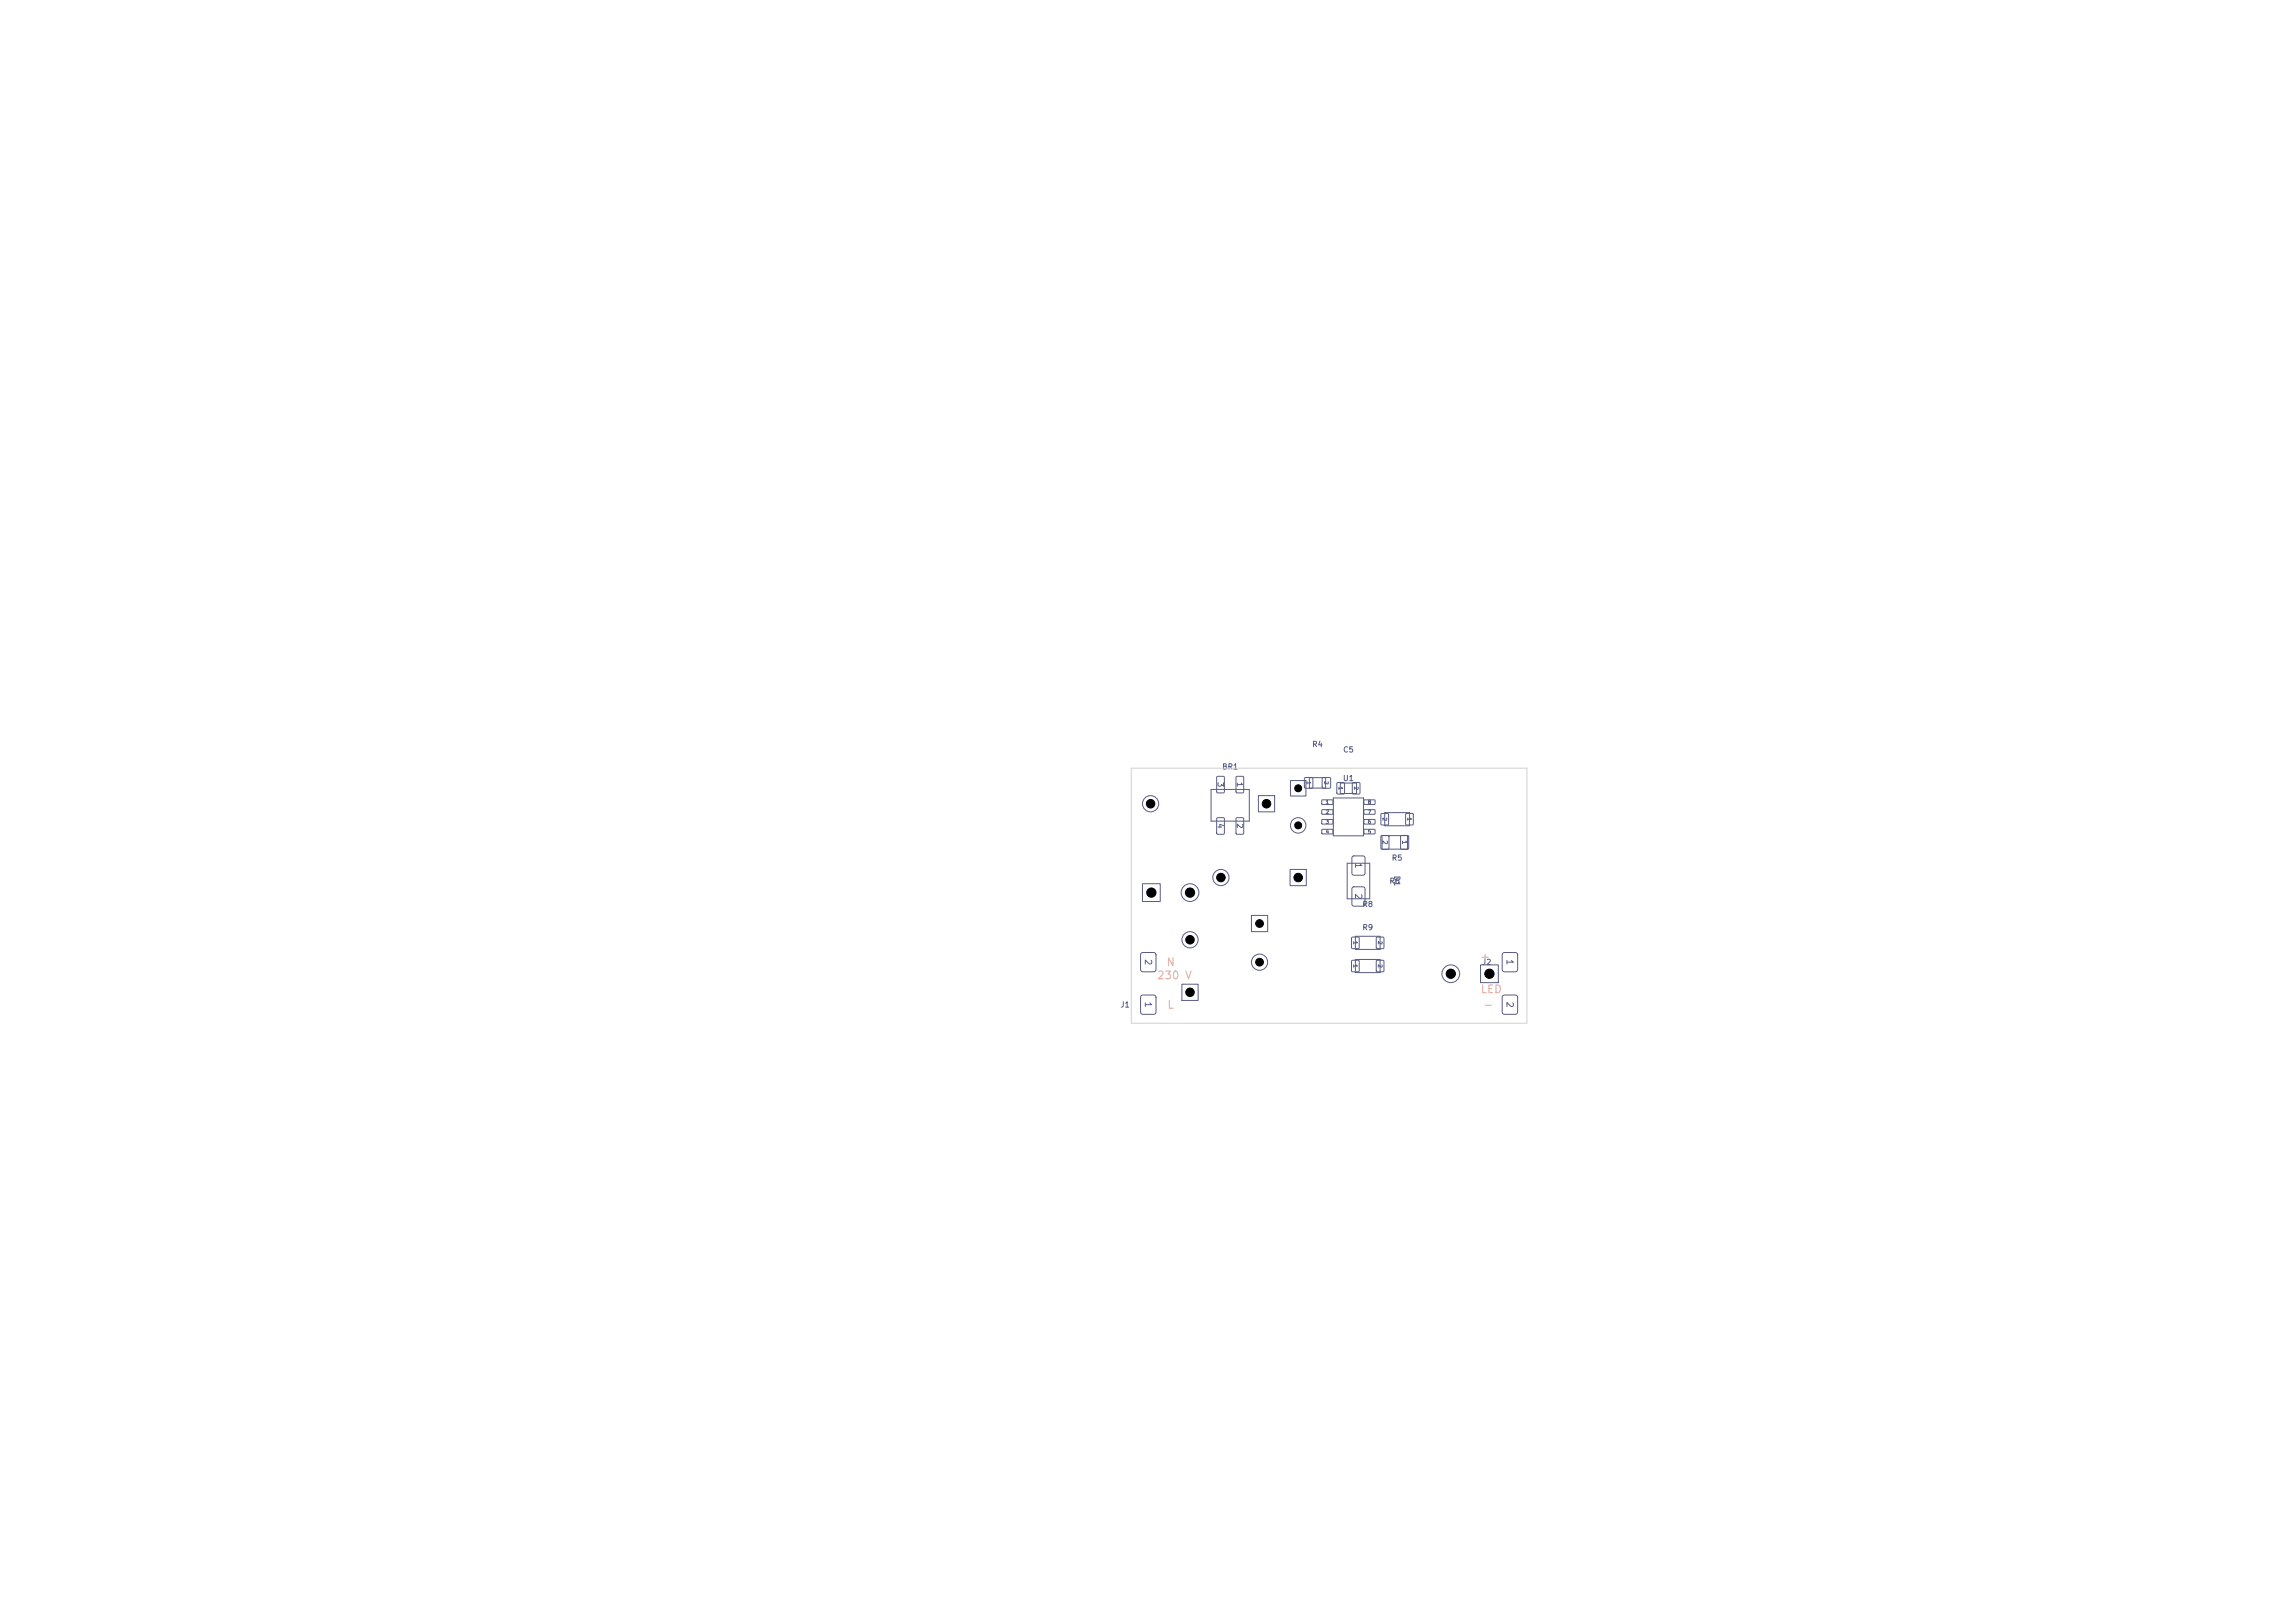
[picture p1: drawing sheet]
<svg xmlns="http://www.w3.org/2000/svg" width="297mm" height="210mm" viewBox="0 0 297 210" stroke-linecap="round" stroke-linejoin="round" font-family="sans-serif">
<defs><g id="words">
<g font-size="1" fill="#e8b2a7">
<text x="150.9" y="125.3">N</text>
<text x="191.5" y="124.6">+</text>
<text x="149.7" y="127">230 V</text>
<text x="151" y="130.8">L</text>
<text x="191.5" y="128.8">LED</text>
<text x="191.9" y="130.8">-</text>
</g>
<g font-size=".8" fill="#585d84">
<text x="175.2" y="111.5" transform="rotate(90 175.2 111.5)">1</text>
<text x="148.6" y="116.1">1</text>
<text x="153.6" y="116.1">2</text>
<text x="175.2" y="115.5" transform="rotate(90 175.2 115.5)">2</text>
<text x="148" y="124" transform="rotate(90 148 124)">2</text>
<text x="194.8" y="124" transform="rotate(90 194.8 124)">1</text>
<text x="148" y="129.5" transform="rotate(90 148 129.5)">1</text>
<text x="187.3" y="126.6">2</text>
<text x="192.3" y="126.6">1</text>
<text x="194.8" y="129.5" transform="rotate(90 194.8 129.5)">2</text>
</g>
<g font-size=".7" fill="#585d84">
<text x="157.4" y="101.1" transform="rotate(90 157.4 101.1)">3</text>
<text x="158.1" y="99.7">BR1</text>
<text x="159.9" y="101.1" transform="rotate(90 159.9 101.1)">1</text>
<text x="169.7" y="96.8">R4</text>
<text x="173.7" y="101.2">U1</text>
<text x="173.7" y="97.5">C5</text>
<text x="148.5" y="104.5">2</text>
<text x="157.4" y="106.5" transform="rotate(90 157.4 106.5)">4</text>
<text x="159.9" y="106.5" transform="rotate(90 159.9 106.5)">2</text>
<text x="163.5" y="104.5">1</text>
<text x="167.6" y="102.5">1</text>
<text x="167.6" y="107.3">2</text>
<text x="180" y="111.5">R5</text>
<text x="180.3" y="113.2" transform="rotate(90 180.3 113.2)">D1</text>
<text x="157.6" y="114.1">2</text>
<text x="167.6" y="114.1">1</text>
<text x="176.2" y="117.5">R8</text>
<text x="179.7" y="114.5">R6</text>
<text x="153.6" y="122.1">2</text>
<text x="162.6" y="120">1</text>
<text x="162.6" y="125">2</text>
<text x="176.2" y="120.5">R9</text>
<text x="191.7" y="125">J2</text>
<text x="144.9" y="130.5">J1</text>
<text x="153.6" y="128.9">1</text>
</g>
<g font-size=".6" fill="#585d84">
<text x="178.8" y="108.7" transform="rotate(90 178.8 108.7)">2</text>
<text x="181.3" y="108.7" transform="rotate(90 181.3 108.7)">1</text>
</g>
<g font-size=".5" fill="#585d84">
<text x="169" y="101" transform="rotate(90 169 101)">1</text>
<text x="171.3" y="101" transform="rotate(90 171.3 101)">2</text>
<text x="173.1" y="101.7" transform="rotate(90 173.1 101.7)">1</text>
<text x="175.1" y="101.7" transform="rotate(90 175.1 101.7)">2</text>
<text x="171.5" y="104.2">1</text>
<text x="171.5" y="105.4">2</text>
<text x="171.5" y="106.7">3</text>
<text x="171.5" y="108">4</text>
<text x="176.9" y="108">5</text>
<text x="176.9" y="106.7">6</text>
<text x="176.9" y="105.4">7</text>
<text x="176.9" y="104.2">8</text>
<text x="178.8" y="105.7" transform="rotate(90 178.8 105.7)">2</text>
<text x="182" y="105.7" transform="rotate(90 182 105.7)">1</text>
<text x="175" y="121.7" transform="rotate(90 175 121.7)">1</text>
<text x="175" y="124.7" transform="rotate(90 175 124.7)">1</text>
<text x="178.2" y="121.7" transform="rotate(90 178.2 121.7)">2</text>
<text x="178.2" y="124.7" transform="rotate(90 178.2 124.7)">2</text>
</g>
</g></defs>
<g fill="none" stroke="#585d84" stroke-width=".13">
<path d="M147.9 114.4h2.3v2.3h-2.3zM156.7 102.2h5v4.1h-5zM157.5 100.5l.8-.1 .1 .1 .1 1.9-.1 .2h-.8l-.1-.1zM157.5 105.8h.8l.1 .1 .1 1.9-.1 .1-.8 .1-.1-.1zM160 100.5l.8-.1 .1 .1 .1 1.9-.1 .2h-.8l-.1-.1zM160 105.8h.8l.1 .1 .1 1.9-.1 .1-.8 .1-.1-.1zM162 118.5h2.1v2h-2.1zM162.9 103h2.1v2.1h-2.1zM167 112.5h2.1v2.1h-2.1zM167 101h2v2h-2zM168.9 100.6h1v1.4h-1zM169.5 100.6h2.1v1.4h-2.1z"/>
<path d="M171.1 103.5h1.3l.1 .5-1.4 .1zM171.1 104.8h1.3l.1 .5-1.4 .1zM171.1 106.1l1.3-.1 .1 .6h-1.4zM171.1 107.3h1.3l.1 .5-1.4 .1zM171.2 100.6h1v1.4h-1zM172.6 103.3h3.9v4.9h-3.9zM173 101.3l.9-.1 .1 .1v1.3l-.1 .1-.7 .1-.2-.1zM173.5 101.3h2.1v1.4h-2.1zM174.3 111.7h3v4.6h-3zM175 110.8h.2h1.2l.2 .1 .1 2.1-.2 .2h-1.3l-.2-.1v-2.1zM175 114.8h.2h1.2l.2 .1 .1 2.1-.2 .2h-1.3l-.2-.1v-2.1zM175 101.3l.9-.1 .1 .1v1.3l-.1 .1-.7 .1-.2-.1z"/>
<path d="M176.5 107.3h1.4v.5l-1.3 .1zM176.5 106.1l1.4-.1v.6h-1.3zM176.5 104.8h1.4v.5l-1.3 .1zM176.5 103.5h1.4v.5l-1.3 .1zM178.7 105.3l.9-.1 .1 .1v1.3l-.1 .1-.7 .1-.2-.1zM178.7 108.1h.9l.1 .1 .1 1.5-.1 .2h-.8l-.2-.1zM178.9 108.1h3.3v1.8h-3.3zM179.2 105.2h3.2v1.7h-3.2zM181.3 108.1h.8l.2 .1v1.5l-.1 .2h-.8l-.1-.1zM181.9 105.3l.9-.1 .1 .1v1.3l-.1 .1-.7 .1-.2-.1zM147.7 123.4l.2-.2h1.4l.2 .2 .1 2.1-.1 .2-1.6 .1-.2-.2zM147.7 128.8h1.6l.2 .1 .1 2-.1 .3h-1.6l-.2-.1-.1-2z"/>
<path d="M153 127.4h2.1v2.1h-2.1zM174.9 121.3l.9-.1 .1 .1v1.3l-.1 .1-.7 .1-.2-.1zM174.9 124.3l.9-.1 .1 .1v1.3l-.1 .1-.7 .1-.2-.1zM175.4 121.2h3.2v1.7h-3.2zM175.4 124.2h3.2v1.7h-3.2zM178.1 121.3l.9-.1 .1 .1v1.3l-.1 .1-.7 .1-.2-.1zM178.1 124.3l.9-.1 .1 .1v1.3l-.1 .1-.7 .1-.2-.1zM191.6 124.8h2.3v2.4h-2.3zM194.5 123.4l.2-.2h1.4l.2 .2 .1 2.1-.1 .2-1.6 .1-.2-.2zM194.5 128.9l.2-.1h1.4l.2 .1 .1 2-.1 .3h-1.6l-.2-.1z"/>
<circle cx="148.9" cy="104" r="1.05"/>
<circle cx="154" cy="115.5" r="1.15"/>
<circle cx="158" cy="113.5" r="1.05"/>
<circle cx="168" cy="106.8" r="1"/>
<circle cx="154" cy="121.6" r="1.05"/>
<circle cx="163" cy="124.5" r="1.05"/>
<circle cx="187.8" cy="126" r="1.15"/>
</g>
<path d="M146.4 99.4h51.2v33h-51.2z" fill="none" stroke="#d0d2cd" stroke-width=".13"/>
<g fill="#000" stroke="#000" stroke-width=".13">
<circle cx="148.9" cy="104" r=".55"/>
<circle cx="149" cy="115.5" r=".6"/>
<circle cx="154" cy="115.5" r=".6"/>
<circle cx="158" cy="113.6" r=".55"/>
<circle cx="163" cy="119.5" r=".5"/>
<circle cx="163.9" cy="104" r=".55"/>
<circle cx="168" cy="106.8" r=".45"/>
<circle cx="168" cy="102" r=".45"/>
<circle cx="168" cy="113.6" r=".55"/>
<circle cx="154" cy="128.4" r=".55"/>
<circle cx="154" cy="121.6" r=".55"/>
<circle cx="163" cy="124.5" r=".5"/>
<circle cx="187.8" cy="126" r=".6"/>
<circle cx="192.8" cy="126" r=".6"/>
</g>
<use href="#words"/>
</svg>
